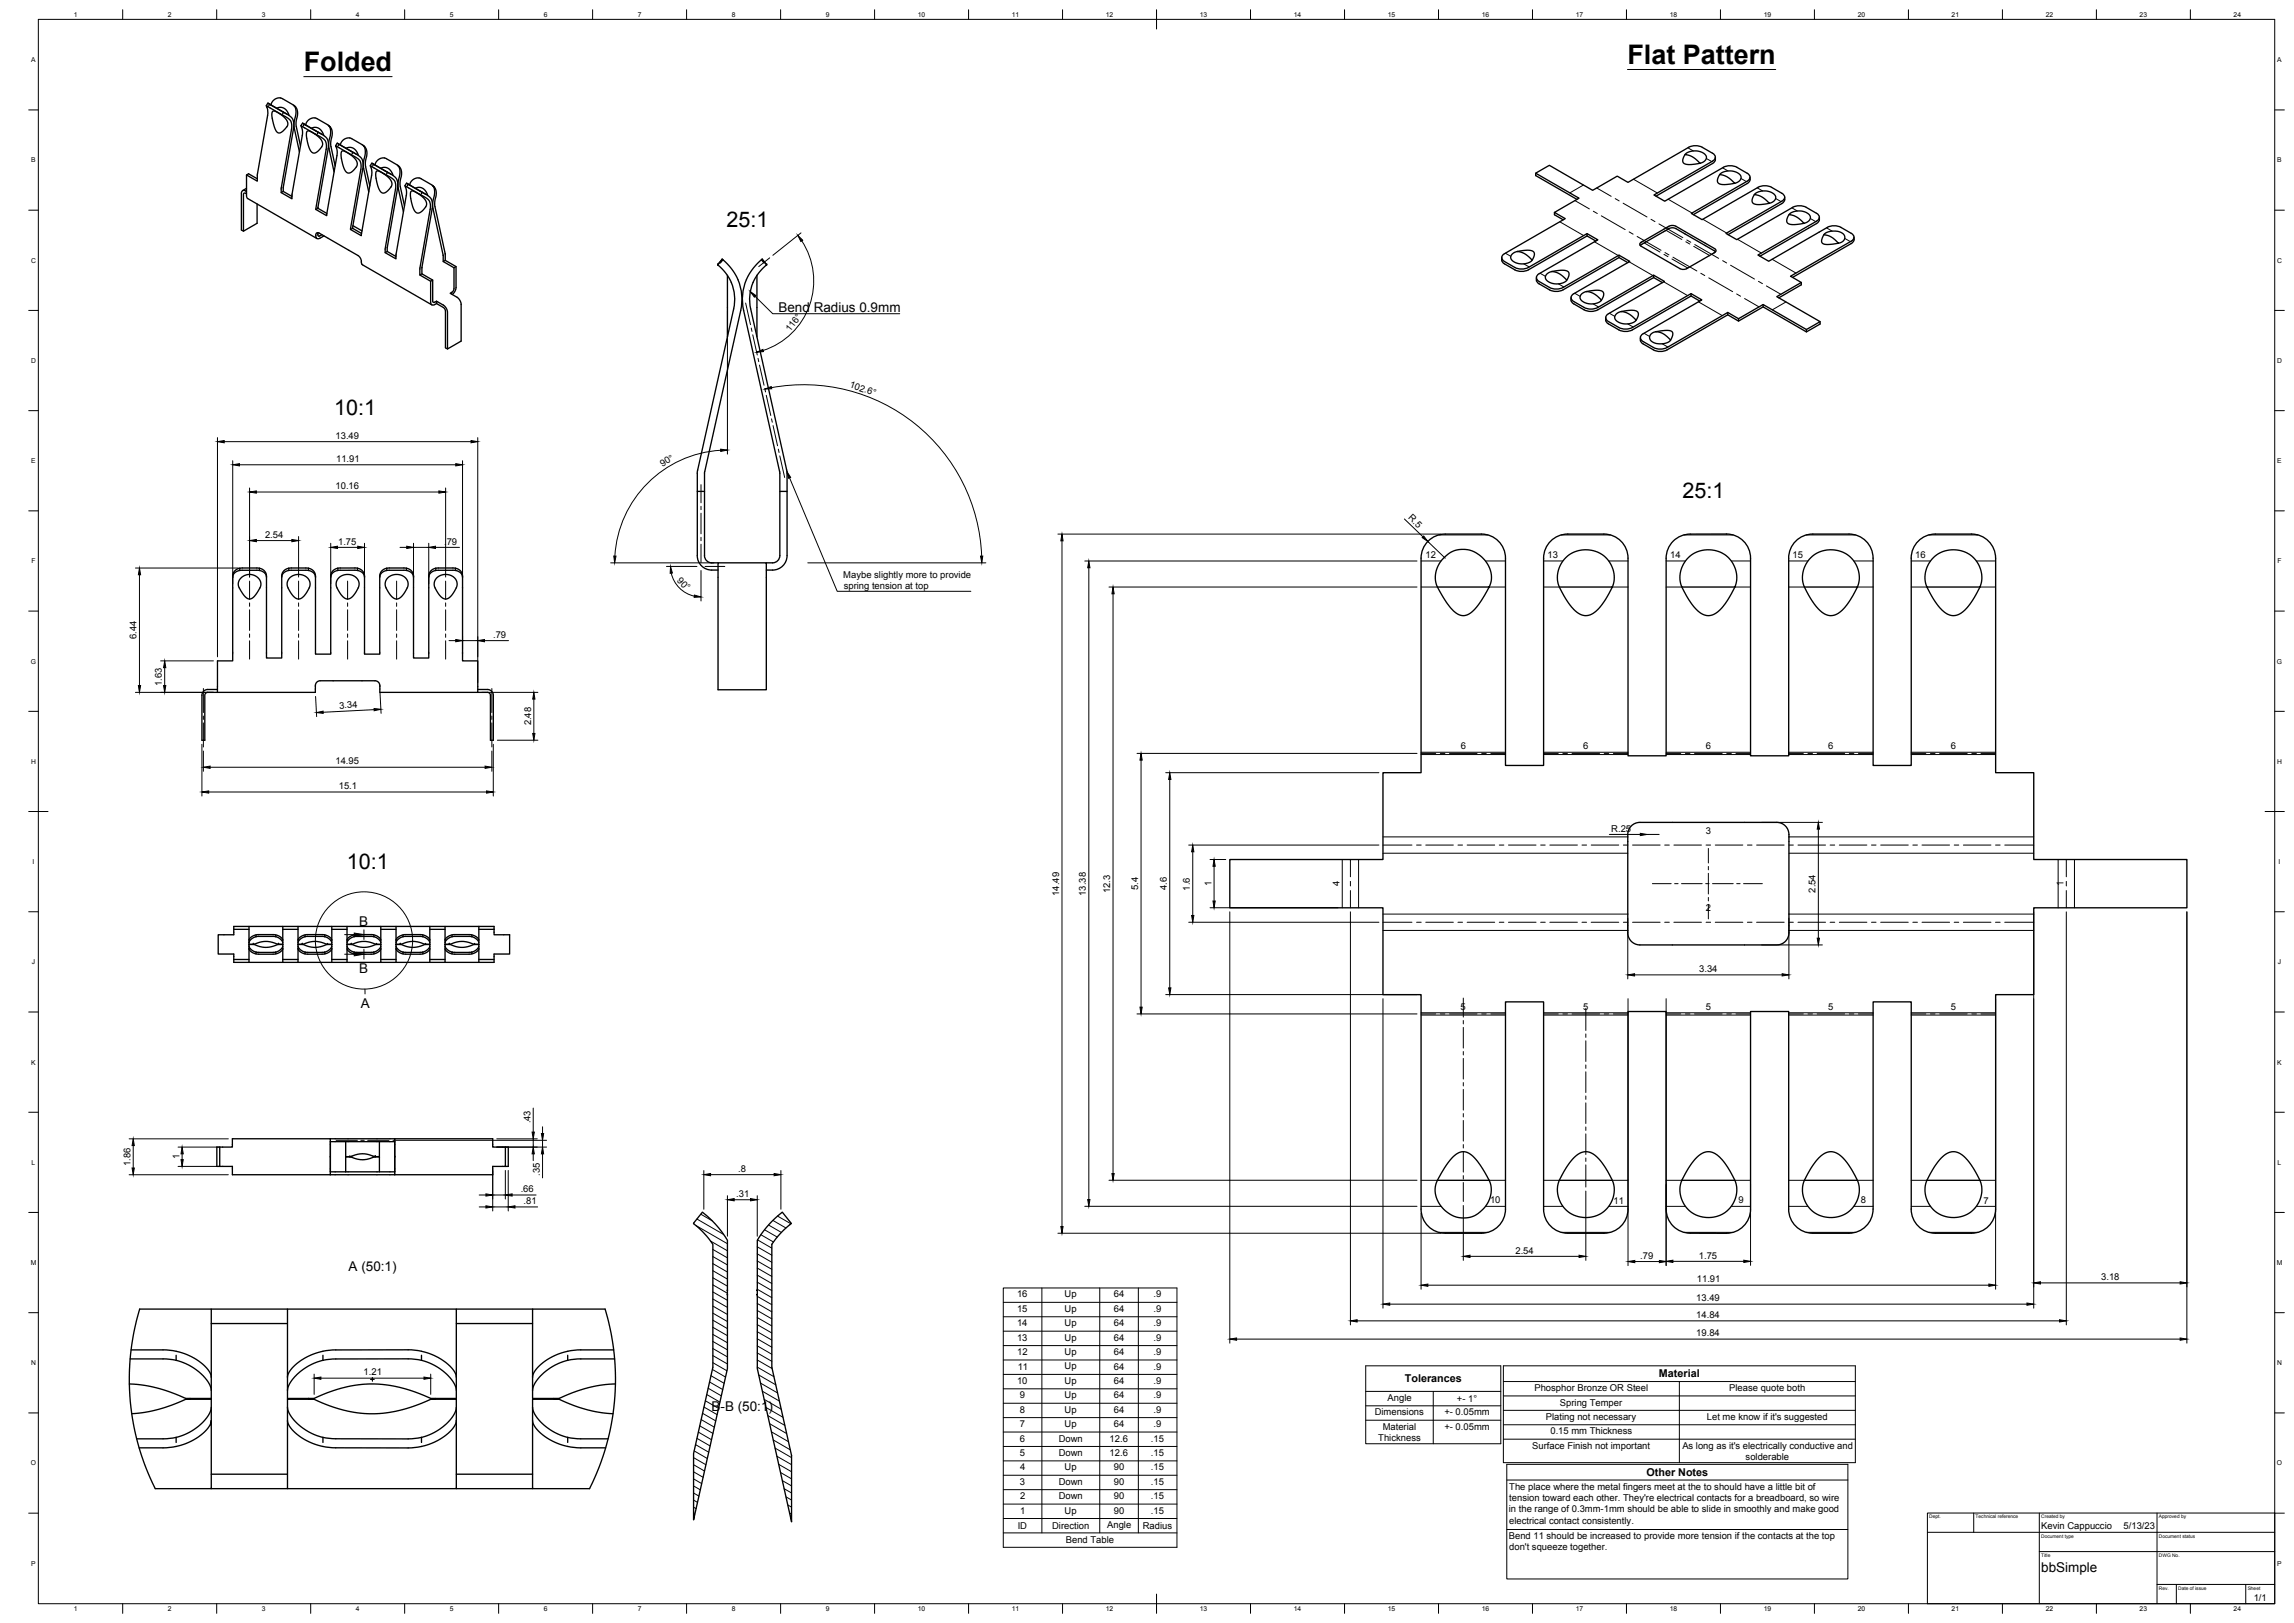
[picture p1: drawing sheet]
<svg xmlns="http://www.w3.org/2000/svg" width="1189mm" height="841mm" viewBox="0 0 1189 841" stroke-linecap="round" stroke-linejoin="round" font-family="sans-serif">
<defs><g id="words">
<g font-size="14">
<text x="843" y="33">Flat Pattern</text>
<text x="157" y="37">Folded</text>
</g>
<g font-size="11.2">
<text x="377" y="118">25:1</text>
<text x="173" y="215">10:1</text>
<text x="872" y="258">25:1</text>
<text x="180" y="450">10:1</text>
</g>
<g font-size="7">
<text x="403" y="162">Bend Radius 0.9mm</text>
<text x="186" y="480">B</text>
<text x="186" y="504">B</text>
<text x="187" y="523">A</text>
<text x="181" y="659">A (50:1)</text>
<text x="369" y="731">B-B (50:1)</text>
<text x="1058" y="815">bbSimple</text>
</g>
<g font-size="5.6">
<text x="860" y="714">Material</text>
<text x="728" y="716">Tolerances</text>
<text x="853" y="765">Other Notes</text>
</g>
<g font-size="4.9">
<text x="409" y="172" transform="rotate(-52 409 172)">116°</text>
<text x="440" y="201" transform="rotate(19 440 201)">102.6°</text>
<text x="174" y="227">13.49</text>
<text x="174" y="239">11.91</text>
<text x="343" y="242" transform="rotate(-31 343 242)">90°</text>
<text x="174" y="253">10.16</text>
<text x="730" y="269" transform="rotate(44 730 269)">R.5</text>
<text x="137" y="279">2.54</text>
<text x="175" y="282">1.75</text>
<text x="230" y="282">.79</text>
<text x="739" y="289">12</text>
<text x="802" y="289">13</text>
<text x="866" y="289">14</text>
<text x="929" y="289">15</text>
<text x="993" y="289">16</text>
<text x="437" y="300">Maybe slightly more to provide</text>
<text x="351" y="301" transform="rotate(45 351 301)">90°</text>
<text x="437" y="305">spring tension at top</text>
<text x="71" y="331" transform="rotate(-90 71 331)">6.44</text>
<text x="256" y="331">.79</text>
<text x="84" y="356" transform="rotate(-90 84 356)">1.63</text>
<text x="176" y="367" transform="rotate(-3 176 367)">3.34</text>
<text x="275" y="376" transform="rotate(-90 275 376)">2.48</text>
<text x="757" y="388">6</text>
<text x="820" y="388">6</text>
<text x="884" y="388">6</text>
<text x="947" y="388">6</text>
<text x="1011" y="388">6</text>
<text x="174" y="396">14.95</text>
<text x="176" y="409">15.1</text>
<text x="835" y="431">R.25</text>
<text x="884" y="432">3</text>
<text x="590" y="461" transform="rotate(-90 590 461)">5.4</text>
<text x="605" y="461" transform="rotate(-90 605 461)">4.6</text>
<text x="617" y="461" transform="rotate(-90 617 461)">1.6</text>
<text x="628" y="459" transform="rotate(-90 628 459)">1</text>
<text x="694" y="459" transform="rotate(-90 694 459)">4</text>
<text x="1069" y="459" transform="rotate(-90 1069 459)">1</text>
<text x="549" y="464" transform="rotate(-90 549 464)">14.49</text>
<text x="563" y="464" transform="rotate(-90 563 464)">13.38</text>
<text x="575" y="463" transform="rotate(-90 575 463)">12.3</text>
<text x="941" y="463" transform="rotate(-90 941 463)">2.54</text>
<text x="884" y="472">2</text>
<text x="881" y="504">3.34</text>
<text x="757" y="523">5</text>
<text x="820" y="523">5</text>
<text x="884" y="523">5</text>
<text x="947" y="523">5</text>
<text x="1011" y="523">5</text>
<text x="275" y="582" transform="rotate(-90 275 582)">.43</text>
<text x="68" y="604" transform="rotate(-90 68 604)">1.86</text>
<text x="93" y="601" transform="rotate(-90 93 601)">1</text>
<text x="280" y="609" transform="rotate(-90 280 609)">.35</text>
<text x="383" y="607">.8</text>
<text x="270" y="618">.66</text>
<text x="271" y="624">.81</text>
<text x="382" y="620">.31</text>
<text x="772" y="624">10</text>
<text x="836" y="624">11</text>
<text x="901" y="624">9</text>
<text x="964" y="624">8</text>
<text x="1028" y="624">7</text>
<text x="785" y="650">2.54</text>
<text x="850" y="652">.79</text>
<text x="880" y="652">1.75</text>
<text x="879" y="665">11.91</text>
<text x="1089" y="663">3.18</text>
<text x="527" y="672">16</text>
<text x="552" y="672">Up</text>
<text x="577" y="672">64</text>
<text x="598" y="672">.9</text>
<text x="879" y="674">13.49</text>
<text x="527" y="680">15</text>
<text x="552" y="680">Up</text>
<text x="577" y="680">64</text>
<text x="598" y="680">.9</text>
<text x="879" y="683">14.84</text>
<text x="527" y="687">14</text>
<text x="552" y="687">Up</text>
<text x="577" y="687">64</text>
<text x="598" y="687">.9</text>
<text x="527" y="695">13</text>
<text x="552" y="695">Up</text>
<text x="577" y="695">64</text>
<text x="598" y="695">.9</text>
<text x="879" y="692">19.84</text>
<text x="527" y="702">12</text>
<text x="552" y="702">Up</text>
<text x="577" y="702">64</text>
<text x="598" y="702">.9</text>
<text x="188" y="713">1.21</text>
<text x="527" y="710">11</text>
<text x="552" y="710">Up</text>
<text x="577" y="710">64</text>
<text x="598" y="710">.9</text>
<text x="527" y="717">10</text>
<text x="552" y="717">Up</text>
<text x="577" y="717">64</text>
<text x="598" y="717">.9</text>
<text x="529" y="725">9</text>
<text x="552" y="725">Up</text>
<text x="577" y="725">64</text>
<text x="598" y="725">.9</text>
<text x="719" y="726">Angle</text>
<text x="795" y="721">Phosphor Bronze OR Steel</text>
<text x="896" y="721">Please quote both</text>
<text x="755" y="727">+- 1°</text>
<text x="808" y="728">Spring Temper</text>
<text x="529" y="732">8</text>
<text x="552" y="732">Up</text>
<text x="577" y="732">64</text>
<text x="598" y="732">.9</text>
<text x="712" y="733">Dimensions</text>
<text x="749" y="733">+- 0.05mm</text>
<text x="801" y="736">Plating not necessary</text>
<text x="885" y="736">Let me know if it's suggested</text>
<text x="529" y="740">7</text>
<text x="552" y="740">Up</text>
<text x="577" y="740">64</text>
<text x="598" y="740">.9</text>
<text x="717" y="741">Material</text>
<text x="749" y="741">+- 0.05mm</text>
<text x="804" y="743">0.15 mm Thickness</text>
<text x="529" y="747">6</text>
<text x="549" y="747">Down</text>
<text x="575" y="747">12.6</text>
<text x="596" y="747">.15</text>
<text x="714" y="747">Thickness</text>
<text x="529" y="754">5</text>
<text x="549" y="754">Down</text>
<text x="575" y="754">12.6</text>
<text x="596" y="754">.15</text>
<text x="794" y="751">Surface Finish not important</text>
<text x="872" y="751">As long as it's electrically conductive and</text>
<text x="529" y="762">4</text>
<text x="552" y="762">Up</text>
<text x="577" y="762">90</text>
<text x="596" y="762">.15</text>
<text x="905" y="757">solderable</text>
<text x="529" y="769">3</text>
<text x="549" y="769">Down</text>
<text x="577" y="769">90</text>
<text x="596" y="769">.15</text>
<text x="782" y="772">The place where the metal fingers meet at the to should have a little bit of</text>
<text x="529" y="777">2</text>
<text x="549" y="777">Down</text>
<text x="577" y="777">90</text>
<text x="596" y="777">.15</text>
<text x="782" y="778">tension toward each other. They're electrical contacts for a breadboard, so wire</text>
<text x="529" y="784">1</text>
<text x="552" y="784">Up</text>
<text x="577" y="784">90</text>
<text x="596" y="784">.15</text>
<text x="782" y="784">in the range of 0.3mm-1mm should be able to slide in smoothly and make good</text>
<text x="574" y="792">Angle</text>
<text x="782" y="790">electrical contact consistently.</text>
<text x="527" y="792">ID</text>
<text x="545" y="792">Direction</text>
<text x="592" y="792">Radius</text>
<text x="782" y="798">Bend 11 should be increased to provide more tension if the contacts at the top</text>
<text x="1058" y="793">Kevin Cappuccio</text>
<text x="1101" y="793">5/13/23</text>
<text x="552" y="800">Bend Table</text>
<text x="782" y="803">don't squeeze together.</text>
<text x="1168" y="830">1/1</text>
</g>
<g font-size="3.5">
<text x="38" y="9">1</text>
<text x="87" y="9">2</text>
<text x="136" y="9">3</text>
<text x="184" y="9">4</text>
<text x="233" y="9">5</text>
<text x="282" y="9">6</text>
<text x="331" y="9">7</text>
<text x="379" y="9">8</text>
<text x="428" y="9">9</text>
<text x="476" y="9">10</text>
<text x="524" y="9">11</text>
<text x="573" y="9">12</text>
<text x="622" y="9">13</text>
<text x="670" y="9">14</text>
<text x="719" y="9">15</text>
<text x="768" y="9">16</text>
<text x="817" y="9">17</text>
<text x="865" y="9">18</text>
<text x="914" y="9">19</text>
<text x="963" y="9">20</text>
<text x="1011" y="9">21</text>
<text x="1060" y="9">22</text>
<text x="1109" y="9">23</text>
<text x="1158" y="9">24</text>
<text x="16" y="32">A</text>
<text x="1180" y="32">A</text>
<text x="16" y="84">B</text>
<text x="1180" y="84">B</text>
<text x="16" y="136">C</text>
<text x="1180" y="136">C</text>
<text x="16" y="188">D</text>
<text x="1180" y="188">D</text>
<text x="16" y="240">E</text>
<text x="1180" y="240">E</text>
<text x="16" y="292">F</text>
<text x="1180" y="292">F</text>
<text x="16" y="344">G</text>
<text x="1180" y="344">G</text>
<text x="16" y="396">H</text>
<text x="1180" y="396">H</text>
<text x="17" y="448">I</text>
<text x="1181" y="448">I</text>
<text x="17" y="500">J</text>
<text x="1181" y="500">J</text>
<text x="16" y="552">K</text>
<text x="1180" y="552">K</text>
<text x="16" y="604">L</text>
<text x="1180" y="604">L</text>
<text x="16" y="655">M</text>
<text x="1180" y="655">M</text>
<text x="16" y="707">N</text>
<text x="1180" y="707">N</text>
<text x="16" y="759">O</text>
<text x="1180" y="759">O</text>
<text x="16" y="811">P</text>
<text x="1180" y="811">P</text>
<text x="38" y="835">1</text>
<text x="87" y="835">2</text>
<text x="136" y="835">3</text>
<text x="184" y="835">4</text>
<text x="233" y="835">5</text>
<text x="282" y="835">6</text>
<text x="331" y="835">7</text>
<text x="379" y="835">8</text>
<text x="428" y="835">9</text>
<text x="476" y="835">10</text>
<text x="524" y="835">11</text>
<text x="573" y="835">12</text>
<text x="622" y="835">13</text>
<text x="670" y="835">14</text>
<text x="719" y="835">15</text>
<text x="768" y="835">16</text>
<text x="817" y="835">17</text>
<text x="865" y="835">18</text>
<text x="914" y="835">19</text>
<text x="963" y="835">20</text>
<text x="1011" y="835">21</text>
<text x="1060" y="835">22</text>
<text x="1109" y="835">23</text>
<text x="1158" y="835">24</text>
</g>
<g font-size="2.5">
<text x="1000" y="787">Dept.</text>
<text x="1024" y="787">Technical reference</text>
<text x="1058" y="787">Created by</text>
<text x="1119" y="787">Approved by</text>
<text x="1058" y="797">Document type</text>
<text x="1119" y="797">Document status</text>
<text x="1058" y="807">Title</text>
<text x="1119" y="807">DWG No.</text>
<text x="1119" y="824">Rev.</text>
<text x="1129" y="824">Date of issue</text>
<text x="1165" y="824">Sheet</text>
</g>
</g></defs>
<!-- layer: Visible -->
<g fill="none" stroke="#000" stroke-width=".7">
<path d="M139 53l-1 2M139 54h1M139 53l10 6M140 54l7 4M140 54l-1 1M140 54l2-2 3-1 8 4M141 58h1l3 1 2 2 2 2v2l-4 4h-1l-2-3-1-6zM143 56h3h1l2 2 1 2M147 59v-1l4 3 1 3-5 33v2l4 3M152 55l2 1v2l-1 7 3 11M153 55v4l-1 7 3 13M157 64l-1 1"/>
<path d="M157 64h1M157 64l10 6M158 64v1l1-2 2-1 2-1 8 4M158 64l-1 1M159 68h2l3 2 3 3v3l-3 3h-2l-2-3-1-5zM161 66h3h1l2 2 1 2M164 68l1 1M165 69l4 2 1 3-5 34 4 3M165 69h.1M170 65l1 1v-1M171 65v4l-1 7 3 13M171 65l1 3-1 7 3 11"/>
<path d="M175 74l-1 1M175 74l1 1M175 74l10 6M175 76l6 4M175 76h-1l1 4-6 32-5-3 5-32v-4l-3-2-10-6 1 4-6 34-5-3 5-33v-3l-2-3-11-6 1 4-6 31v4l-5-3M176 75h.1M176 75l-1 1M176 75l2-3 3-1 7 5M177 78h2l3 2 3 4v2l-4 4-1-1-2-2-1-6zM179 77l2-1 2 1 2 1 1 3M181 80l5 2 1 3-5 34 5 3 6-32-1-4h1M182 78l1 1"/>
<path d="M183 79l4 3 1 2-5 34 4 3M183 79l-1 1M188 75l2 3-1 8 3 10M189 76v3l-1 8 3 12M873 80l4-2 5 1 2 1v1v2l-1 1a2.1 2.1 0 0 1-4-1l-2-2zM128 99h-2l-1 1v19l1 1M128 98l-2 1M133 93l-4-3-1 1v12l36 21M147 99l-1 1M193 85l-1 1M193 85h1l-1 1M193 85l10 5"/>
<path d="M193 86l10 7 2 1v2l-5 35 5 3 6-33-1-5 11 7 2 1v4l-5 31v4l5 3v11l1 1 2-1M194 85v1M194 85l2-2 3-1 7 4M195 89h1l3 1 4 4v3l-4 3h-1l-2-3-1-6zM197 87h2h2l3 4M200 89h1M201 89l4 3 1 3-5 33v2l4 3M201 89l-1 1M206 86l1 1 1 2-1 7 3 11M206 86l1 3-1 8 3 13M206 86h1M211 95l-1 1"/>
<path d="M212 95v1M212 95h-1l10 6M212 95l-1 1M212 96l2-3 3-1 7 4M213 99h1l3 2 4 3v3l-4 3h-1l-2-2-1-6zM215 98l2-1 2 1 2 1 1 2M218 99l1 1M219 100l4 3 1 3-5 33v3l5 3v11l1 1 1-1M219 100h-1M224 96l2 3-1 8 6 24v4l5 3v11l-2 4M224 96l1 3-1 8 6 25v4l5 3v11v1l-2 1 4 2 2 4v19l-7 4v-20l-2-2-4-3v1l4 2 1 2v19l1 1M224 96l1 1"/>
<path d="M796 90v1l21 12M873 80l-1 3 1 2h3h5M888 83a2.2 2.2 0 0 0 1-2 2.2 2.2 0 0 0-1-2l-6-3a8 8 0 0 0-7 0l-31 19-6-4-13 8-22-13-4 2-3 2 22 13-12 7 5 3-31 18a2.1 2.1 0 0 0-2 2 2.1 2.1 0 0 0 2 3l5 3a8 8 0 0 0 7 0l30-18 6 3-30 18M888 84l-31 17 6 3 30-17a8 8 0 0 1 7 0l6 3M889 81v3l-1 1-30 17M891 90l-1 3 1 2 3 1 5-1M892 90l4-1h4l2 1v2v1l-1 1a2.1 2.1 0 0 1-4-1l-2-2-4-1zM905 90a2.2 2.2 0 0 1 2 2 2.2 2.2 0 0 1-2 2M906 94l-29 17 5 3 29-17a8 8 0 0 1 7 0l5 3a2.2 2.2 0 0 1 2 2 2.2 2.2 0 0 1-2 2l-29 17 6 3 29-17a8 8 0 0 1 7 0l5 4a2.2 2.2 0 0 1 2 2 2.2 2.2 0 0 1-2 2l-30 17 6 3 30-17a8 8 0 0 1 7 0l5 3M906 95l-28 16M907 92v2l-2 1M128 100h-1l-1 1v19l7-4v-10"/>
<path d="M165 108l-1 1M183 118l-1 1M183 117l5 3M806 110v1l4 3M909 101l-1 3 1 2h3l5-1M910 100l4-1 4 1 2 2v1l-1 2a2.1 2.1 0 0 1-4-1l-2-2-4-1zM925 102v2l-2 1-27 17M927 111l-1 3 1 2h3h5M928 111l3-2 5 1 2 1v2v1l-1 1a2.1 2.1 0 0 1-4-1l-3-2-3-1zM943 113v2l-2 1-29 17M165 121v1h2M168 122l-2 1a1.4 1.4 0 0 1-2-1 1.4 1.4 0 0 1 1-1l21 11 1 2 1 3"/>
<path d="M188 137l36 21M201 130l-1 1M231 135l-1 1M236 138l-1 1M374 134h.1M374 134l-2 3 4 4 2 4a22 22 0 0 1 2 15l-19 84v11M374 134l1 1M375 135l4 4 2 4a26 26 0 0 1 3 18l-19 84M375 135l-2 1M395 135l-4 4-3 4a26 26 0 0 0-3 18l19 84v10M395 135l1 1M395 134v1"/>
<path d="M395 134l2 3-3 4-3 4a22 22 0 0 0-2 15l19 84v11M395 134h.1M784 132l3-2 2 1 3 2a2.1 2.1 0 0 1 2 2l-4 2-4-1-3-2v-1zM786 130h6h2l1 2-1 3M822 121v1M827 125l-5-3-30 18a8 8 0 0 1-7 0l-6-4-1-1v-2M839 132v1M844 136l-5-3-29 17a8 8 0 0 1-7 0l-5-3M850 127l15-9h2l22 12M850 126l15-9h2h2l20 12v1v1l-14 8a4 4 0 0 1-4 0l-20-11-1-1zM945 122l-1 3 1 1 2 1 6-1M946 121l3-1h5l2 3v1l-1 1a2.2 2.2 0 0 1-4-1l-3-2h-3z"/>
<path d="M959 121a2.2 2.2 0 0 1 2 2 2.2 2.2 0 0 1-2 2l-31 18 6 3-13 8 22 13-3 2-4 2-22-13-13 7-6-3-31 18a8 8 0 0 1-7 0M961 123v2l-2 1-30 18M219 142l-1 1M224 145l-1 1M377 143v32M392 143v32M796 144v2l2 1M798 142a2.2 2.2 0 0 0-2 2 2.2 2.2 0 0 0 2 2M798 146l5 3a8 8 0 0 0 7 0l29-17 6 3-29 17a2.1 2.1 0 0 0-2 2 2.1 2.1 0 0 0 2 2l6 4h4l31-17 6 3-29 17a2.1 2.1 0 0 0-2 2 2.1 2.1 0 0 0 2 2l5 3a8 8 0 0 0 7 0l30-18 6 3-30 18a2.1 2.1 0 0 0-2 2 2.1 2.1 0 0 0 2 2l5 3M802 142l3-1h2l3 2a2.1 2.1 0 0 1 2 3l-4 1h-5l-2-3zM804 141l5-1 3 1 1 1-1 3M820 152l3-1 2 1 3 1a2.1 2.1 0 0 1 1 3l-3 1h-4l-3-2z"/>
<path d="M822 151l5-1 3 1 1 2-1 3M857 143v1M862 146l-5-2-29 17h-2h-4l-6-4-2-1v-2M876 152v1M881 156l-5-3-30 18a8 8 0 0 1-7 0l-6-3-1-2v-1M914 158v1M934 146v2l-12 6M838 163l3-2 2 1 3 2a2.1 2.1 0 0 1 1 2l-3 2-4-1-3-2zM840 161h5h3l1 2-1 3M850 175v2l1 1 6 3M856 173l2-1h2l4 3a1.5 1.5 0 0 1 1 2 1.5 1.5 0 0 1-2 1h-4l-3-1-1-2zM858 172l6-1 2 1 1 1-1 3"/>
<path d="M895 162v1M901 165v1M936 171v1M943 167v1l-7 4-22-13-13 7-6-3-31 18a8 8 0 0 1-7 0M365 245v10M121 299v43h-8v14M124 294h10M124 294l-3 2v3M124 294v1M125 300l2-2h3l3 1 2 2v1v2l-2 4-3 2h-1l-2-1-3-5v-2zM126 295l-4 1-1 2v1M126 296h7"/>
<path d="M133 295l4 1 1 3v42h8v-42l2-3 3-1M134 294l3 2 1 3M134 294v1M150 294l-3 2-1 3M150 294v1M150 300l2-2h3l3 1 2 2 1 2-1 1-2 4-2 2h-1h-2l-3-4-1-3zM151 296h8M158 295l4 1 2 3v40h7v-40l2-3 3-1M158 294h2M159 294h-9M160 294l3 2 1 3M160 294v1"/>
<path d="M175 294l-3 2-1 3M175 294v1M175 300l3-2h3l3 1 2 2v1v2l-3 4-2 2h-1h-2l-3-4-1-3zM185 294l3 2 1 3M185 294v1M185 294h-10M200 294l-2 2-1 3M200 294v1M201 300l2-2h3h2l3 2 1 2-1 2-2 4-2 2h-1h-2l-3-3-1-4zM202 295l-4 1-1 3v40h-8v-41l-2-2h-2h-9M202 296h7M209 295l4 1 1 3v42h8v-42l2-3 3-1"/>
<path d="M209 294h2M209 294h-9M211 294l3 2v3M211 294v1M226 294l-3 2-1 3M226 294v1M226 300l2-2h3l3 1 2 1 1 2v2l-3 4-2 2h-1h-1l-4-4-1-3zM227 296h8M235 295l3 1 2 3v43h8v17h-51v-2a3 3 0 0 0-3-4h-28a5 5 0 0 0-3 6h-56l-1 1v24h-1v-24l1-2 1-1h6M235 294h1M235 294h-9M236 294l3 2 1 3"/>
<path d="M236 294v1M365 288a4 4 0 0 0 4 4h3M365 288v-33h-4v33a8 8 0 0 0 8 7h3M372 292h25v65h-25zM397 292h3a4 4 0 0 0 4-4v-33h4v33a8 8 0 0 1-8 7h-3M740 280l3-2 5-1h20a12 12 0 0 1 12 12v108h20v-109a13 13 0 0 1 12-11h21a13 13 0 0 1 11 12v103h19l1-104a12 12 0 0 1 12-11h20a13 13 0 0 1 11 12v103h20v-104a13 13 0 0 1 12-11h21a13 13 0 0 1 11 12v108h19l1-109a13 13 0 0 1 12-11h20a13 13 0 0 1 11 12v111h20v45h79v25h-79v45h-20v112a13 13 0 0 1-12 12h-20a13 13 0 0 1-12-12v-108h-19v109a13 13 0 0 1-13 11h-20a13 13 0 0 1-11-12v-103h-20v104a13 13 0 0 1-12 11h-20a12 12 0 0 1-12-12v-103h-19v104a13 13 0 0 1-13 11h-20a13 13 0 0 1-11-12v-108h-20v109a13 13 0 0 1-12 11h-20a13 13 0 0 1-12-12v-112h-19v-45h-80v-25h80v-45h19v-111l1-4zM748 289l4-3 3-1h5l4 1 4 2 3 4 2 5v4a2.9 2.9 0 0 1-4 3h-21a2.8 2.8 0 0 1-3 0 2.8 2.8 0 0 1-1-3l1-6zM811 289l4-2 4-2h5l4 1 4 3 3 3 1 5v4a2.6 2.6 0 0 1-1 3 2.6 2.6 0 0 1-2 0h-23a1.7 1.7 0 0 1-2-1l-1-4 1-3 1-4zM875 289l3-2 5-2h4l5 1 3 3 3 3 2 5v4a2.6 2.6 0 0 1-1 3 2.6 2.6 0 0 1-3 0h-23a1.7 1.7 0 0 1-2-1v-4v-3l2-4zM938 289l4-2 4-2h5l4 1 4 3 3 4 1 4v4a2.6 2.6 0 0 1-1 3 2.6 2.6 0 0 1-2 0h-23a1.7 1.7 0 0 1-2-1l-1-4 1-3 1-4zM1002 289l3-2 5-2h4l5 1 3 3 3 4 2 4v4a2.6 2.6 0 0 1-1 3 2.6 2.6 0 0 1-3 0h-23a1.7 1.7 0 0 1-2-1v-4v-3l2-4zM745 304l7 11 3 3 3 1 3-1 4-3 7-11"/>
<path d="M808 304l4 7 4 5 3 2 3 1 3-1 4-3 3-4 4-7M872 304l3 7 3 4 4 3 3 1 3-1 4-3 4-4 3-7M935 304l4 7 3 4 3 3 4 1 3-1 4-3 3-4 4-7M999 304l3 7 3 4 4 3 3 1 4-1 3-3 3-4 4-7M113 356v3M248 357h5l2 1 1 2v24h-2v-24l-1-1h-5M927 432a6 6 0 0 0-6-6h-71a6 6 0 0 0-6 6v51a6 6 0 0 0 6 7h71a6 6 0 0 0 6-7v-51M121 482v2h-8v10h8v3M121 482v-2h135v2M121 482h8M121 497h8M129 489v1"/>
<path d="M129 480v9l1-2 3-2M129 499h.1M129 488v1M129 492l1 1 3 1M129 490l1 2 3 1M129 490v9M129 489h3M131 489h1M132 489l5-1 7 1M132 489l5 2h4l3-2M133 485h10M133 494h10"/>
<path d="M133 493h10M133 485h.1M133 493v1M143 484h-10l-3 2-1 1M143 484l2 2 2 1M143 485l3 2 1 2M144 489h3M147 492l-2 1-2 1M147 489l-1 2-3 2v1M147 499h.1M147 480v9M147 482h7"/>
<path d="M147 497h7M147 490v9M154 480v9M154 499h.1M154 487l2-2 3-1 10 1 2 1 1 1M154 492l2 1 2 1M154 489l1 3 3 1M154 489h3M154 490v9M157 489l6-1 6 1M157 489l6 2h3l3-2M158 485h10"/>
<path d="M158 493h10M158 494h10M158 485l-3 2-1 2M158 485h.1M158 493v1M168 485l3 2 1 2M168 485h.1M168 493v1M169 489h1M172 489h.1M172 492l-1 1-3 1M172 489l-1 3-3 1"/>
<path d="M172 492v7M172 480v7M172 482h8M172 497h8M172 489h-3M172 487v2M172 490v2M180 492l1 1 3 1M180 489l1 3 3 1M180 490v9M180 499h.1M180 480v9"/>
<path d="M180 489h3M183 489l5-1 7 1M183 489l5 2h3l4-2M184 485h10M184 485l-3 2-1 2M184 485h.1M184 493v1M192 484l3 1 2 2M192 484l-9 1-2 1-1 1M194 485l3 2v2M194 485h.1M194 493v1"/>
<path d="M194 493h-10M195 489h.1M197 492l-1 1-2 1h-10M197 489v3l-3 1M197 499h.1M197 480v9M197 482h8M197 497h8M197 489h-2M197 490v9M205 487l2-2 3-1 9 1 3 1 1 1M205 492l1 1 3 1"/>
<path d="M205 489l1 3 3 1M205 499h.1M205 480v9M205 489h3M205 490v9M205 489h.1M208 489l6-1 6 1M208 489l6 2h3l3-2M209 485h10M209 493h10M209 494h10M209 485l-3 2-1 2"/>
<path d="M209 485h.1M209 493v1M219 485l3 2 1 2M219 485h.1M219 493v1M220 489h1M223 492l-1 1-3 1M223 489l-1 3-3 1M223 492v7M223 480v7M223 482h8M223 497h8"/>
<path d="M223 489h-3M223 487v2M223 490v2M231 487l2-2 3-1 9 1 2 1 1 1M231 492l1 1 2 1M231 489v3l3 1M231 490v9M231 499h.1M231 480v9M231 489h2M233 489l6-1 7 1M233 489l6 2h3l4-2"/>
<path d="M234 485l-3 2v2M234 485h.1M234 493v1M234 494h11M234 493h11M234 485h11M245 485l3 2v2M245 485h.1M245 493v1M246 489h.1M248 492l-1 1-2 1M248 489v3l-3 1"/>
<path d="M248 499h.1M248 480v9M248 482h8M248 497h8M248 489h-2M248 490v9M256 482v2h8v10h-8v5h-135v-2M114 594h-2v10h2M114 594v10M171 592h34M171 590h34v3M171 590v3"/>
<path d="M171 590h-51v4h-6M171 599h.1M171 599v1M171 592h.1M171 592v15M179 599v8M179 592v7M179 592h.1M179 599h3M181 599h1M182 599l6-1 6 1M182 599l6 2 6-2"/>
<path d="M194 599h3M197 599v8M197 592v7M205 599v1M205 599h.1M205 592h.1M205 592v15M205 590h50v4h7M262 594v10h-7v5h-50M262 594h1v10h-1M114 604h6v5h51M171 609h34"/>
<path d="M171 607h34M171 606v3M171 607h.1M179 607h.1M205 607h.1M205 606v3M745 612h24a3 3 0 0 1 4 4l-1 6-4 5-5 3-7 1-3-1-3-2-4-5-2-6zM745 612l7-12 4-2 2-1 4 1 3 3 7 11M808 612h26a1.7 1.7 0 0 1 2 1v6l-1 4-2 3-5 4-7 1-6-2-3-2-2-2-3-7v-3zM808 612l4-7 3-4 3-3 4-1 3 1 4 3 3 4 4 7M872 612h26a1.7 1.7 0 0 1 2 1v6l-2 4-1 3-3 2-3 2-7 1-6-2-3-2-2-2-2-7v-3zM872 612l3-7 4-4 3-3 3-1 4 1 3 3 3 4 4 7"/>
<path d="M935 612h26a1.7 1.7 0 0 1 2 1v6l-1 4-2 3-2 2-3 2-7 1-6-2-3-2-2-2-3-7v-3zM935 612l4-7 3-4 3-3 4-1 3 1 3 2 4 5 4 7M999 612h26a1.7 1.7 0 0 1 2 1v6l-1 4-2 3-3 2-3 2-7 1-6-2-3-2-2-3-2-6v-3zM999 612l3-7 3-4 4-3 3-1h3l4 3 3 5 4 7M364 628l1 1a52 52 0 0 1 12 14v66l-18 79v-35l10-44v-64l-4-6-6-5zM400 633l5-5 5 6-6 5-4 6v64l10 45v35l-18-80v-66zM109 678v36M149 678v43M236 678v43M276 678v43M68 700h16M84 699l9 2 8 3 6 5 2 2v3"/>
<path d="M109 686h40M236 686h40M301 699l-8 2-8 3-7 5-1 3-1 2M301 700h17M67 704h18l6 1M91 702v3l9 4 4 3 3 3 2 4v6h-13l-14-6-7-1-8-1M109 714v7M167 705l6-1h39l6 1M167 705l-7 3-7 5-4 6v6h14l13-6 8-1 8-1h6l9 2 8 2 8 4h13v-6l-4-6-6-5-8-3M167 702v3M218 702v3M236 714v-2l-2-3-6-5-8-3-8-2-39 1h-7l-6 3-5 3-5 4-1 4"/>
<path d="M294 702v3l-9 4-6 6-3 4v6h14l15-6 7-1 7-1M319 704h-19l-6 1M319 717l-1 16-3 12a127 127 0 0 1-9 26h-197M319 717v-12a128 128 0 0 0-5-27l-242 1a127 127 0 0 0-5 34l1 16 3 16a127 127 0 0 0 9 26h29v-35l-1 3-3 4-4 3-6 2-8 2h-15M109 725h.1M109 725h-13l-13 5-8 2-7 1M109 725v6l-3 5-7 6-8 3M109 729v7M149 725h14l15 6 7 1 7 1 7-1 8-1 8-2 8-4h13M149 736l1 4 5 4 5 3 6 2 7 1h39l8-1 7-3 7-5 2-2v-3M149 725v6l4 5 7 6 7 3M149 729v42"/>
<path d="M160 725h.1M236 725v6l-4 6-6 5-8 3M236 729v42M276 736l1 3 3 4 5 3 5 2 8 2h16M276 725h14l15 6 13 2M276 725v6l4 5 6 6 8 3M276 729v42M276 725h.1M91 745l-6 1h-14M91 745v2M167 745v2M218 745l-6 1h-39l-6-1"/>
<path d="M218 745v2M294 745l6 1h15M294 745v2M109 764h40M236 764h40"/>
</g>
<g fill="#000">
<circle cx="372" cy="137" r=".3"/>
<circle cx="397" cy="137" r=".3"/>
<circle cx="131" cy="489" r=".3"/>
<circle cx="144" cy="489" r=".3"/>
<circle cx="157" cy="489" r=".3"/>
<circle cx="170" cy="489" r=".3"/>
<circle cx="182" cy="489" r=".3"/>
<circle cx="195" cy="489" r=".3"/>
<circle cx="207" cy="489" r=".3"/>
<circle cx="221" cy="489" r=".3"/>
<circle cx="233" cy="489" r=".3"/>
<circle cx="246" cy="489" r=".3"/>
<circle cx="181" cy="599" r=".3"/>
<circle cx="194" cy="599" r=".3"/>
</g>
<!-- layer: Bend Center -->
<g fill="none" stroke="#000" stroke-width=".52">
<path d="M875 77l3 1M821 96l-7 4M828 97l7 5M847 93l12 7M884 82l3 2M893 87l3 2M902 93l3 1M911 97l2 2M808 115l13 7M816 104l8 4M826 109l2 2M830 112l12 7"/>
<path d="M837 103l2 1M841 105l13 7M856 114l2 1M860 116l12 7M863 119l9 5M865 103l12 7M882 114l13 7M920 103l3 1M929 108l2 1M938 113l3 2M947 118l3 2M780 131l3 2"/>
<path d="M790 137l3 1M826 125l13 7M844 136l13 7M844 120l2 1M848 123l13 7M852 126l8 5M862 132l2 1M863 131l2 1M866 134l9 5M867 133l12 7M874 125l2 1M874 124l2 2"/>
<path d="M878 128l8 4M878 127l13 7M893 135l2 1M897 137l12 8M900 124l13 7M918 134l13 8M956 124l3 1M798 142l3 1M808 147l2 2M816 152l3 2M826 157l2 2M862 146l13 7"/>
<path d="M880 156l13 8M881 142l2 1M886 144l12 7M900 152l2 2M904 155l8 4M911 146l2 1M915 148l8 4M926 156l-8 5M834 162l3 2M844 168l2 1M852 173l3 1M861 178l3 2"/>
<path d="M736 291h11M770 291h10M800 291h10M834 291h10M863 291h10M897 291h10M927 291h10M961 291h10M990 291h10M1024 291h10M736 390h8M746 390h3"/>
<path d="M751 390h14M768 390h2M773 390h7M800 390h8M810 390h2M815 390h14M831 390h3M836 390h8M863 390h8M873 390h3M878 390h15M895 390h2"/>
<path d="M900 390h7M927 390h8M937 390h2M942 390h14M958 390h3M963 390h8M990 390h8M1000 390h3M1005 390h15M1022 390h2M1027 390h7M717 438h15"/>
<path d="M734 438h3M739 438h14M756 438h2M760 438h15M777 438h2M782 438h14M798 438h3M803 438h14M820 438h2M825 438h14M841 438h3M846 438h14"/>
<path d="M863 438h2M867 438h15M884 438h3M889 438h14M906 438h2M910 438h15M927 438h2M932 438h14M948 438h3M953 438h15M970 438h2M975 438h14"/>
<path d="M991 438h3M996 438h14M1013 438h2M1018 438h14M1034 438h3M1039 438h15M700 445v9M700 457v2M1071 445v9M1071 457v2M700 461v9M717 478h15"/>
<path d="M734 478h3M739 478h14M756 478h2M760 478h15M777 478h2M782 478h14M798 478h3M803 478h14M820 478h2M825 478h14M841 478h3M846 478h14"/>
<path d="M863 478h2M867 478h15M884 478h3M889 478h14M906 478h2M910 478h15M927 478h2M932 478h14M948 478h3M953 478h15M970 478h2M975 478h14"/>
<path d="M991 478h3M996 478h14M1013 478h2M1018 478h14M1034 478h3M1039 478h15M1071 461v9M736 525h8M746 525h3M751 525h14M768 525h2M773 525h7"/>
<path d="M800 525h8M810 525h2M815 525h14M831 525h3M836 525h8M863 525h8M873 525h3M878 525h15M895 525h2M900 525h7M927 525h8M937 525h2"/>
<path d="M942 525h14M958 525h3M963 525h8M990 525h8M1000 525h3M1005 525h15M1022 525h2M1027 525h7M736 625h11M770 625h10M800 625h10M834 625h10"/>
<path d="M863 625h10M897 625h10M927 625h10M961 625h10M990 625h10M1024 625h10"/>
</g>
<!-- layer: Visible Narrow -->
<g fill="none" stroke="#000" stroke-width=".52">
<path d="M746 277h25M809 277h26M873 277h25M936 277h26M1000 277h25M736 304h9M772 304h8M800 304h8M836 304h8M863 304h9M899 304h8M927 304h8"/>
<path d="M963 304h8M990 304h9M1026 304h8M736 391h44M736 390h44M800 391h44M800 390h44M863 391h44M863 390h44M927 391h44M927 390h44M990 391h44"/>
<path d="M990 390h44M717 434h127M927 434h127M696 445v25M704 445v25M717 442h127M927 442h127M1067 445v25M1075 445v25M717 474h127M927 474h127M717 482h127"/>
<path d="M927 482h127M736 525h44M736 526h44M800 525h44M800 526h44M863 525h44M863 526h44M927 525h44M927 526h44M990 525h44M990 526h44M736 612h9"/>
<path d="M772 612h8M800 612h8M836 612h8M863 612h9M899 612h8M927 612h8M963 612h8M990 612h9M1026 612h8M746 639h25M809 639h26M873 639h25"/>
<path d="M936 639h26M1000 639h25"/>
</g>
<!-- layer: BORDER -->
<g fill="none" stroke="#000" stroke-width=".52">
<path d="M20 10h1159v821h-1159zM64 5v5M112 5v5M161 5v5M210 5v5M258 5v5M307 5v5M356 5v5M405 5v5M453 5v5M502 5v5M551 5v5"/>
<path d="M599 5v10M648 5v5M697 5v5M746 5v5M794 5v5M843 5v5M892 5v5M940 5v5M989 5v5M1038 5v5M1086 5v5M1135 5v5"/>
<path d="M15 57h5M1179 57h5M15 109h5M1179 109h5M15 161h5M1179 161h5M15 213h5M1179 213h5M15 265h5M1179 265h5M15 317h5M1179 317h5"/>
<path d="M15 369h5M1179 369h5M15 421h10M1174 421h10M15 472h5M1179 472h5M15 524h5M1179 524h5M15 576h5M1179 576h5M15 628h5M1179 628h5"/>
<path d="M15 680h5M1179 680h5M15 732h5M1179 732h5M15 784h5M1179 784h5M64 831v5M112 831v5M161 831v5M210 831v5M258 831v5M307 831v5"/>
<path d="M356 831v5M405 831v5M453 831v5M502 831v5M551 831v5M599 826v10M648 831v5M697 831v5M746 831v5M794 831v5M843 831v5M892 831v5"/>
<path d="M940 831v5M989 831v5M1038 831v5M1086 831v5M1135 831v5"/>
</g>
<!-- layer: TITLEBLOCK -->
<path d="M999 784h180v47h-180zM999 794h180M1023 784v10M1057 784v47M1118 784v47M1057 804h122M1118 821h61M1128 821v10M1164 821v10" fill="none" stroke="#000" stroke-width=".52"/>
<!-- layer: Notes -->
<path d="M157 40h46M843 36h77" fill="none" stroke="#000" stroke-width=".52"/>
<!-- layer: Smart Centers -->
<g fill="none" stroke="#000" stroke-width=".52">
<path d="M399 134l-6 4M386 157l3 11M389 170l1 2M390 173l2 11M393 186v1M394 189l2 11M396 201l1 2M397 205l2 10M400 217v2M401 221l2 10M403 233l1 1M404 236l3 11"/>
<path d="M363 251v10M363 262v2M363 266v11M363 278v2M363 282v9M365 294h11M129 301v10M129 312v2M129 316v11M155 301v10M155 312v2M155 316v11"/>
<path d="M180 301v10M180 312v2M180 316v11M206 301v10M206 312v2M206 316v11M231 301v10M231 312v2M231 316v11M129 328v2M129 332v10M155 328v2"/>
<path d="M155 332v10M180 328v2M180 332v10M206 328v2M206 332v10M231 328v2M231 332v10M105 357v12M255 357v12M105 371v2M105 375v12M255 371v2"/>
<path d="M255 375v12M885 440v7M856 458h10M868 458h2M871 458h11M884 458h2M885 449v2M885 453v10M888 458h10M900 458h2M904 458h9M885 465v2"/>
<path d="M885 469v7M758 517v10M758 529v2M758 532v11M822 523v11M822 536v2M822 539v11M758 545v2M758 548v11M822 552v2M822 555v11M758 561v2"/>
<path d="M758 565v10M758 577v2M822 568v2M822 571v11M174 591h11M187 591h2M191 591h11M758 581v10M758 593v2M758 597v10M822 584v2M822 588v10"/>
<path d="M758 609v2M758 613v10M822 600v2M822 604v11M192 715h2M193 714v2"/>
</g>
<!-- layer: FD_Dimensions -->
<g fill="none" stroke="#000" stroke-width=".52">
<path d="M415 121l-14 11M416 125a38 38 0 0 1-21 57M377 161v74M400 201a92 92 0 0 1 109 87M113 227v113M116 229h128M121 239v64M240 239v101M248 227v127M373 233a58 58 0 0 0-54 55M124 241h112M129 253v46"/>
<path d="M133 255h94M231 253v46M155 278v21M548 277h199M728 269l9 9M70 294h54M72 298v57M133 280h18M171 282v21M175 284h10M189 282v21M207 284h4"/>
<path d="M214 284h8M214 282v21M222 282v21M226 284h12M316 292h54M345 294h16M348 297a16 16 0 0 0 12 12M363 296v15M419 292h92M550 280v356M562 291h172M564 294v328"/>
<path d="M740 281l9 8M575 304h159M577 308v300M233 332h3M240 332h8M251 332h13M70 359h41M83 342h28M85 346v9M197 359v11M250 359h29M164 361v10"/>
<path d="M194 368l-27 1M277 362v18M105 386v27M105 389v11M109 398h142M255 389v11M256 386v27M258 384h21M589 390h145M591 394v128M108 410h144M604 400h111"/>
<path d="M606 404v108M616 438h99M834 432h16M854 432h6M913 426h31M942 430v56M618 441v33M627 445h8M629 449v18M616 478h99M627 470h66M637 473v223"/>
<path d="M700 473v214M844 476v31M927 476v31M1054 473v205M1071 473v214M1133 473v223M913 490h31M604 515h130M717 518v160M844 518v138M847 505h77M863 518v138"/>
<path d="M1034 518v150M589 525h145M276 574v13M67 590h51M69 594v11M92 594h21M94 598v3M204 591h79M257 590h21M257 594h26M276 590v4M276 598v3"/>
<path d="M281 584v3M281 591v3M281 598v12M67 609h51M92 604h21M248 619h4M255 607v21M255 619h7M262 607v14M263 607v21M265 619h13M365 607v20"/>
<path d="M368 609h33M377 620v21M392 620v21M405 607v20M575 612h159M822 617v36M907 614v42M248 625h4M255 625h8M267 625h12M380 622h9M548 639h199"/>
<path d="M562 625h172M736 629v39M758 625v28M762 651h56M847 654h13M867 654h37M720 676h330M740 666h291M1057 665h73M641 694h489M703 684h364M163 712v11"/>
<path d="M166 714h54M223 712v11"/>
</g>
<g fill="#000" stroke="#000" stroke-width=".52">
<path d="M413 122l3 2-1 1zM392 183l3-2 1 1zM396 202l4-2v1zM113 229l3-1v1zM244 228l4 1h-4zM373 233h4l-4 1zM121 241l3-1v1zM129 255l4-1v2zM227 254l4 1-4 1zM236 240l4 1h-4zM129 280h4v1zM151 280h4l-4 1z"/>
<path d="M738 278l2 3-3-2zM72 294l1 4h-1zM171 284l4-1v1zM185 283l4 1h-4zM211 283l3 1h-3zM222 284l4-1v1zM318 288h1v4zM348 294v3h-1zM508 288h1v4zM550 277l1 3h-1zM564 291l1 3h-1zM360 308l3 1-3 1z"/>
<path d="M577 304v4h-1zM236 331l4 1-4 1zM248 332l3-1v2zM72 355h1l-1 4zM85 355h1l-1 4zM85 342l1 4h-1zM164 369l3-1 1 2zM194 367l3 1h-3zM277 359v3h-1zM105 398l4-1v1zM251 397l4 1h-4zM276 380h1v4z"/>
<path d="M591 390l1 4h-1zM105 410h3v1zM252 410h4l-4 1zM606 400l1 4h-1zM850 432h4l-4 1zM942 426l1 4h-1zM618 438l1 3h-1zM629 445l1 4h-1zM618 474h1l-1 4zM629 467h1l-1 3zM942 486h1l-1 4zM606 512h1l-1 3z"/>
<path d="M844 505h3v1zM924 505h3l-3 1zM591 522h1l-1 3zM69 590l1 4h-2zM94 594l1 4h-1zM276 594l1 4h-1zM276 587h1l-1 3zM281 587h1l-1 4zM281 594l1 4h-1zM68 605h2l-1 4zM94 601h1l-1 3zM252 619h3l-3 1z"/>
<path d="M262 619h3v1zM365 609l3-1v1zM401 608l4 1h-4zM576 608h1v4zM252 625h3l-3 1zM263 625h4v1zM377 622l3-1v1zM389 621l3 1h-3zM550 636h1l-1 3zM564 622h1l-1 3zM758 651l4-1v2zM818 650l4 1-4 1z"/>
<path d="M844 654l3-1v1zM860 653l3 1h-3zM863 654l4-1v1zM904 653l3 1h-3zM717 676l3-1v1zM736 666l4-1v2zM1031 665l3 1-3 1zM1050 675l4 1h-4zM1054 665l3-1v1zM1130 664l3 1h-3zM637 694l4-1v2zM700 684h3v1z"/>
<path d="M1067 684h4l-4 1zM1130 693l3 1-3 1zM163 714h3v1zM220 714h3l-3 1z"/>
</g>
<!-- layer: Detail Boundary -->
<g fill="none" stroke="#000" stroke-width=".52">
<path d="M189 513v2"/>
<circle cx="189" cy="487" r="25"/>
</g>
<!-- layer: Section Lines -->
<path d="M179 494h5M179 484h5M189 482v5M189 492v5" fill="none" stroke="#000" stroke-width=".52"/>
<path d="M184 494h5l-5 1zM184 483l5 1-5 1z" fill="#000" stroke="#000" stroke-width=".52"/>
<!-- layer: Leaders -->
<path d="M389 151l3 2-1 1zM408 244l2 3-1 1z" fill="#000" stroke="#000" stroke-width=".52"/>
<path d="M391 154l9 9h66M409 248l25 58h69" fill="none" stroke="#000" stroke-width=".52"/>
<!-- layer: Bend Tables -->
<g fill="none" stroke="#000" stroke-width=".52">
<path d="M520 667h90v135h-90zM520 675h90M540 667v127M570 667v127M590 667v127M520 697h90M520 690h90M520 682h90M520 720h90M520 712h90M520 705h90M520 735h90"/>
<path d="M520 727h90M520 757h90M520 750h90M520 742h90M520 779h90M520 772h90M520 764h90M520 794h90M520 787h90"/>
</g>
<!-- layer: Custom Tables -->
<g fill="none" stroke="#000" stroke-width=".52">
<path d="M708 708h70v40h-70zM779 708h183v50h-183zM779 716h183M870 716v42M708 721h70M708 728h70M708 736h70M743 721v27M779 723h183M779 731h183M779 738h183M779 746h183"/>
<path d="M781 759h177v59h-177zM781 767h177M781 793h177"/>
</g>
<!-- layer: Hatching -->
<g fill="none" stroke="#000" stroke-width=".52">
<path d="M361 635l16 9M361 632l14 8M363 629l6 4M394 640l7 4M396 637l7 4M398 635l7 4M401 632l6 4M403 630l7 4M368 643l9 5M369 658l8 5M369 655l8 4M369 651l8 4"/>
<path d="M369 647l8 5M392 657l8 4M392 653l8 5M392 650l8 4M392 646l8 4M393 642l7 5M369 677l8 4M369 673l8 4M369 669l8 5M369 666l8 4M369 662l8 4M392 679l8 4"/>
<path d="M392 675l8 5M392 672l8 4M392 668l8 4M392 664l8 5M392 661l8 4M369 699l8 4M369 695l8 4M369 691l8 5M369 688l8 4M369 684l8 4M369 680l8 5M392 697l8 5"/>
<path d="M392 694l8 4M392 690l8 4M392 686l8 5M392 683l8 4M367 719l7 4M368 716l7 4M368 713l7 4M369 710l7 4M369 706l8 4M369 702l8 5M392 708l9 5M392 705l8 4"/>
<path d="M392 701l8 4M393 712l9 6M394 717l9 5M363 739l6 4M363 736l7 4M364 732l7 4M365 729l7 4M366 726l6 4M366 723l7 4M395 721l9 5M396 725l9 5M397 729l9 5"/>
<path d="M398 734l9 5M399 738l9 5M359 759l6 3M359 755l7 4M360 752l7 4M360 749l7 4M361 745l7 4M362 742l7 4M400 742l9 5M401 746l9 5M402 750l8 5M403 755l7 4"/>
<path d="M404 759l6 4M359 777l2 2M359 774l3 1M359 770l4 2M359 766l5 3M359 763l5 3M404 763l6 3M405 767l5 3M406 771l4 3M407 776l3 1M408 780l2 1M359 785h1"/>
<path d="M359 781l2 1M409 784l1 1M410 788h.1"/>
</g>
<use href="#words"/>
</svg>
